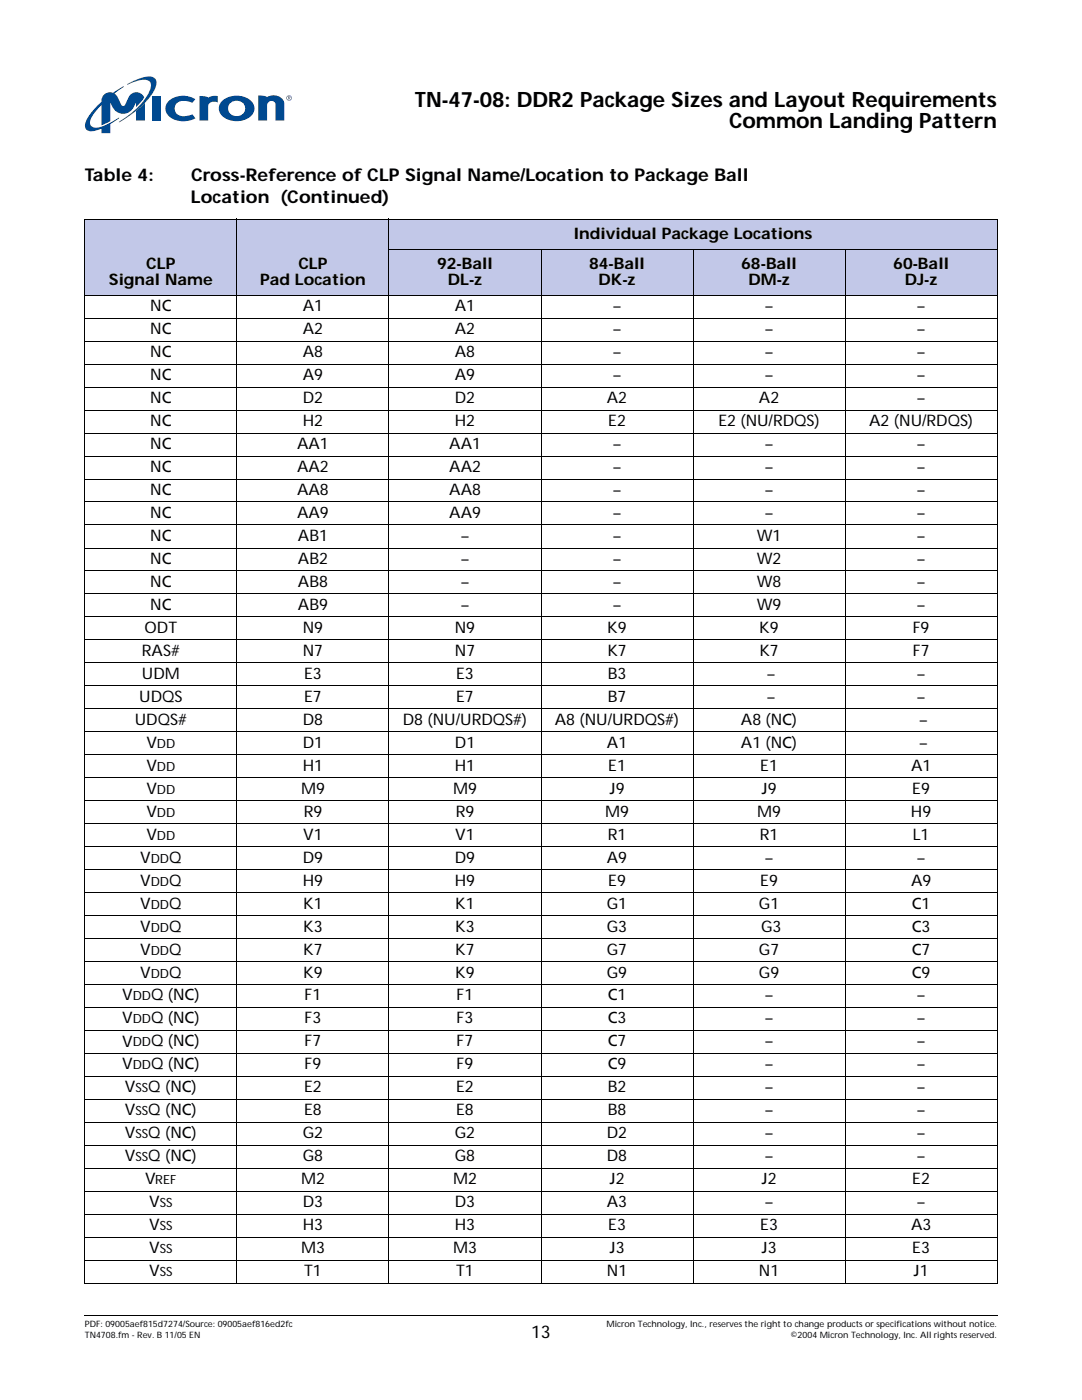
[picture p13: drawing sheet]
<svg xmlns="http://www.w3.org/2000/svg" width="216mm" height="279mm" viewBox="0 0 216 279" stroke-linecap="round" stroke-linejoin="round" font-family="sans-serif">
<defs><g id="words">
<g font-size="4.2">
<text x="82.8" y="21.3">TN-47-08: DDR2 Package Sizes and Layout Requirements</text>
<text x="145.5" y="25.5">Common Landing Pattern</text>
</g>
<g font-size="3.5">
<text x="16.9" y="36.2">Table 4:</text>
<text x="38.1" y="40.4">Location (Continued)</text>
<text x="38.1" y="36.2">Cross-Reference of CLP Signal Name/Location to Package Ball</text>
<text x="106" y="267">13</text>
</g>
<g font-size="3.2">
<text x="114.5" y="47.6">Individual Package Locations</text>
<text x="29.2" y="53.6">CLP</text>
<text x="59.5" y="53.6">CLP</text>
<text x="87.2" y="53.6">92-Ball</text>
<text x="117.6" y="53.6">84-Ball</text>
<text x="147.9" y="53.6">68-Ball</text>
<text x="178.2" y="53.6">60-Ball</text>
<text x="21.7" y="56.8">Signal Name</text>
<text x="51.9" y="56.8">Pad Location</text>
<text x="89.3" y="56.8">DL-z</text>
<text x="119.4" y="56.8">DK-z</text>
<text x="149.3" y="56.8">DM-z</text>
<text x="180.6" y="56.8">DJ-z</text>
<text x="30" y="62.1">NC</text>
<text x="60.4" y="62.1">A1</text>
<text x="90.8" y="62.1">A1</text>
<text x="122.3" y="62.1">–</text>
<text x="152.7" y="62.1">–</text>
<text x="183" y="62.1">–</text>
<text x="30" y="66.7">NC</text>
<text x="30" y="71.3">NC</text>
<text x="60.4" y="66.7">A2</text>
<text x="60.4" y="71.3">A8</text>
<text x="90.8" y="66.7">A2</text>
<text x="90.8" y="71.3">A8</text>
<text x="122.3" y="66.7">–</text>
<text x="122.3" y="71.3">–</text>
<text x="152.7" y="66.7">–</text>
<text x="152.7" y="71.3">–</text>
<text x="183" y="66.7">–</text>
<text x="183" y="71.3">–</text>
<text x="30" y="75.8">NC</text>
<text x="60.4" y="75.8">A9</text>
<text x="90.8" y="75.8">A9</text>
<text x="122.3" y="75.8">–</text>
<text x="152.7" y="75.8">–</text>
<text x="183" y="75.8">–</text>
<text x="30" y="80.4">NC</text>
<text x="60.4" y="80.4">D2</text>
<text x="90.8" y="80.4">D2</text>
<text x="121.1" y="80.4">A2</text>
<text x="151.4" y="80.4">A2</text>
<text x="183" y="80.4">–</text>
<text x="30" y="85">NC</text>
<text x="30" y="89.6">NC</text>
<text x="59.3" y="89.6">AA1</text>
<text x="60.4" y="85">H2</text>
<text x="89.6" y="89.6">AA1</text>
<text x="90.8" y="85">H2</text>
<text x="121.3" y="85">E2</text>
<text x="122.3" y="89.6">–</text>
<text x="143.3" y="85">E2 (NU/RDQS)</text>
<text x="152.7" y="89.6">–</text>
<text x="173.4" y="85">A2 (NU/RDQS)</text>
<text x="183" y="89.6">–</text>
<text x="30" y="94.2">NC</text>
<text x="59.3" y="94.2">AA2</text>
<text x="89.6" y="94.2">AA2</text>
<text x="122.3" y="94.2">–</text>
<text x="152.7" y="94.2">–</text>
<text x="183" y="94.2">–</text>
<text x="30" y="98.8">NC</text>
<text x="59.3" y="98.8">AA8</text>
<text x="89.6" y="98.8">AA8</text>
<text x="122.3" y="98.8">–</text>
<text x="152.7" y="98.8">–</text>
<text x="183" y="98.8">–</text>
<text x="30" y="103.4">NC</text>
<text x="30" y="108">NC</text>
<text x="59.3" y="103.4">AA9</text>
<text x="59.4" y="108">AB1</text>
<text x="89.6" y="103.4">AA9</text>
<text x="92" y="108">–</text>
<text x="122.3" y="103.4">–</text>
<text x="122.3" y="108">–</text>
<text x="151" y="108">W1</text>
<text x="152.7" y="103.4">–</text>
<text x="183" y="103.4">–</text>
<text x="183" y="108">–</text>
<text x="30" y="112.5">NC</text>
<text x="59.4" y="112.5">AB2</text>
<text x="92" y="112.5">–</text>
<text x="122.3" y="112.5">–</text>
<text x="151" y="112.5">W2</text>
<text x="183" y="112.5">–</text>
<text x="30" y="117.1">NC</text>
<text x="59.4" y="117.1">AB8</text>
<text x="92" y="117.1">–</text>
<text x="122.3" y="117.1">–</text>
<text x="151" y="117.1">W8</text>
<text x="183" y="117.1">–</text>
<text x="30" y="121.7">NC</text>
<text x="59.4" y="121.7">AB9</text>
<text x="92" y="121.7">–</text>
<text x="122.3" y="121.7">–</text>
<text x="151" y="121.7">W9</text>
<text x="183" y="121.7">–</text>
<text x="28.3" y="130.9">RAS#</text>
<text x="28.9" y="126.3">ODT</text>
<text x="60.4" y="126.3">N9</text>
<text x="60.4" y="130.9">N7</text>
<text x="90.8" y="126.3">N9</text>
<text x="90.8" y="130.9">N7</text>
<text x="121.2" y="126.3">K9</text>
<text x="121.2" y="130.9">K7</text>
<text x="151.5" y="126.3">K9</text>
<text x="151.5" y="130.9">K7</text>
<text x="182.1" y="126.3">F9</text>
<text x="182.1" y="130.9">F7</text>
<text x="28.3" y="135.5">UDM</text>
<text x="60.7" y="135.5">E3</text>
<text x="91" y="135.5">E3</text>
<text x="121.3" y="135.5">B3</text>
<text x="153.1" y="135.5">–</text>
<text x="183" y="135.5">–</text>
<text x="27.8" y="140.1">UDQS</text>
<text x="60.7" y="140.1">E7</text>
<text x="91" y="140.1">E7</text>
<text x="121.3" y="140.1">B7</text>
<text x="153.1" y="140.1">–</text>
<text x="183" y="140.1">–</text>
<text x="26.9" y="144.6">UDQS#</text>
<text x="29.2" y="149.2">V</text>
<text x="60.4" y="144.6">D8</text>
<text x="60.4" y="149.2">D1</text>
<text x="80.4" y="144.6">D8 (NU/URDQS#)</text>
<text x="90.8" y="149.2">D1</text>
<text x="110.7" y="144.6">A8 (NU/URDQS#)</text>
<text x="121.1" y="149.2">A1</text>
<text x="147.8" y="144.6">A8 (NC)</text>
<text x="147.8" y="149.2">A1 (NC)</text>
<text x="183.5" y="144.6">–</text>
<text x="183.5" y="149.2">–</text>
<text x="29.2" y="153.8">V</text>
<text x="60.4" y="153.8">H1</text>
<text x="90.8" y="153.8">H1</text>
<text x="121.3" y="153.8">E1</text>
<text x="151.7" y="153.8">E1</text>
<text x="181.8" y="153.8">A1</text>
<text x="29.2" y="158.4">V</text>
<text x="60.1" y="158.4">M9</text>
<text x="90.4" y="158.4">M9</text>
<text x="121.6" y="158.4">J9</text>
<text x="152" y="158.4">J9</text>
<text x="182" y="158.4">E9</text>
<text x="29.2" y="167.6">V</text>
<text x="29.2" y="163">V</text>
<text x="60.5" y="167.6">V1</text>
<text x="60.6" y="163">R9</text>
<text x="90.8" y="167.6">V1</text>
<text x="90.9" y="163">R9</text>
<text x="120.7" y="163">M9</text>
<text x="121.3" y="167.6">R1</text>
<text x="151.1" y="163">M9</text>
<text x="151.6" y="167.6">R1</text>
<text x="181.8" y="163">H9</text>
<text x="182.1" y="167.6">L1</text>
<text x="28" y="172.1">V</text>
<text x="33.8" y="172.1">Q</text>
<text x="60.4" y="172.1">D9</text>
<text x="90.8" y="172.1">D9</text>
<text x="121.1" y="172.1">A9</text>
<text x="152.7" y="172.1">–</text>
<text x="183" y="172.1">–</text>
<text x="28" y="176.7">V</text>
<text x="33.8" y="176.7">Q</text>
<text x="60.4" y="176.7">H9</text>
<text x="90.8" y="176.7">H9</text>
<text x="121.3" y="176.7">E9</text>
<text x="151.7" y="176.7">E9</text>
<text x="181.8" y="176.7">A9</text>
<text x="28" y="185.9">V</text>
<text x="28" y="181.3">V</text>
<text x="33.8" y="181.3">Q</text>
<text x="33.8" y="185.9">Q</text>
<text x="60.5" y="181.3">K1</text>
<text x="60.5" y="185.9">K3</text>
<text x="90.8" y="181.3">K1</text>
<text x="90.8" y="185.9">K3</text>
<text x="121.1" y="181.3">G1</text>
<text x="121.1" y="185.9">G3</text>
<text x="151.4" y="181.3">G1</text>
<text x="151.9" y="185.9">G3</text>
<text x="181.9" y="181.3">C1</text>
<text x="181.9" y="185.9">C3</text>
<text x="28" y="190.5">V</text>
<text x="33.8" y="190.5">Q</text>
<text x="60.5" y="190.5">K7</text>
<text x="90.8" y="190.5">K7</text>
<text x="121.1" y="190.5">G7</text>
<text x="151.4" y="190.5">G7</text>
<text x="181.9" y="190.5">C7</text>
<text x="28" y="195.1">V</text>
<text x="33.8" y="195.1">Q</text>
<text x="60.5" y="195.1">K9</text>
<text x="90.8" y="195.1">K9</text>
<text x="121.1" y="195.1">G9</text>
<text x="151.4" y="195.1">G9</text>
<text x="181.9" y="195.1">C9</text>
<text x="24.4" y="199.7">V</text>
<text x="30.1" y="199.7">Q (NC)</text>
<text x="60.8" y="199.7">F1</text>
<text x="91.1" y="199.7">F1</text>
<text x="121.3" y="199.7">C1</text>
<text x="152.7" y="199.7">–</text>
<text x="183" y="199.7">–</text>
<text x="24.4" y="204.3">V</text>
<text x="24.4" y="208.9">V</text>
<text x="30.1" y="204.3">Q (NC)</text>
<text x="30.1" y="208.9">Q (NC)</text>
<text x="60.8" y="204.3">F3</text>
<text x="60.8" y="208.9">F7</text>
<text x="91.1" y="204.3">F3</text>
<text x="91.1" y="208.9">F7</text>
<text x="121.3" y="204.3">C3</text>
<text x="121.3" y="208.9">C7</text>
<text x="152.7" y="204.3">–</text>
<text x="152.7" y="208.9">–</text>
<text x="183" y="204.3">–</text>
<text x="183" y="208.9">–</text>
<text x="24.4" y="213.4">V</text>
<text x="30.1" y="213.4">Q (NC)</text>
<text x="60.8" y="213.4">F9</text>
<text x="91.1" y="213.4">F9</text>
<text x="121.3" y="213.4">C9</text>
<text x="152.7" y="213.4">–</text>
<text x="183" y="213.4">–</text>
<text x="24.9" y="218">V</text>
<text x="29.6" y="218">Q (NC)</text>
<text x="60.7" y="218">E2</text>
<text x="91" y="218">E2</text>
<text x="121.3" y="218">B2</text>
<text x="152.7" y="218">–</text>
<text x="183" y="218">–</text>
<text x="24.9" y="222.6">V</text>
<text x="24.9" y="227.2">V</text>
<text x="29.6" y="222.6">Q (NC)</text>
<text x="29.6" y="227.2">Q (NC)</text>
<text x="60.4" y="227.2">G2</text>
<text x="60.7" y="222.6">E8</text>
<text x="90.8" y="227.2">G2</text>
<text x="91" y="222.6">E8</text>
<text x="121.1" y="227.2">D2</text>
<text x="121.3" y="222.6">B8</text>
<text x="152.7" y="222.6">–</text>
<text x="152.7" y="227.2">–</text>
<text x="183" y="222.6">–</text>
<text x="183" y="227.2">–</text>
<text x="24.9" y="231.8">V</text>
<text x="29.6" y="231.8">Q (NC)</text>
<text x="60.4" y="231.8">G8</text>
<text x="90.8" y="231.8">G8</text>
<text x="121.1" y="231.8">D8</text>
<text x="152.7" y="231.8">–</text>
<text x="183" y="231.8">–</text>
<text x="29" y="236.4">V</text>
<text x="60.1" y="236.4">M2</text>
<text x="90.4" y="236.4">M2</text>
<text x="121.6" y="236.4">J2</text>
<text x="152" y="236.4">J2</text>
<text x="182" y="236.4">E2</text>
<text x="29.8" y="245.5">V</text>
<text x="29.8" y="241">V</text>
<text x="60.4" y="241">D3</text>
<text x="60.4" y="245.5">H3</text>
<text x="90.8" y="245.5">H3</text>
<text x="90.8" y="241">D3</text>
<text x="121.1" y="241">A3</text>
<text x="121.3" y="245.5">E3</text>
<text x="151.7" y="245.5">E3</text>
<text x="152.7" y="241">–</text>
<text x="181.8" y="245.5">A3</text>
<text x="183" y="241">–</text>
<text x="29.8" y="250.1">V</text>
<text x="60.1" y="250.1">M3</text>
<text x="90.4" y="250.1">M3</text>
<text x="121.6" y="250.1">J3</text>
<text x="152" y="250.1">J3</text>
<text x="182" y="250.1">E3</text>
<text x="29.8" y="254.7">V</text>
<text x="60.7" y="254.7">T1</text>
<text x="91" y="254.7">T1</text>
<text x="121.1" y="254.7">N1</text>
<text x="151.4" y="254.7">N1</text>
<text x="182.3" y="254.7">J1</text>
</g>
<g font-size="2.5">
<text x="31.3" y="149.2">DD</text>
<text x="31.3" y="153.8">DD</text>
<text x="31.3" y="158.4">DD</text>
<text x="31.3" y="163">DD</text>
<text x="31.3" y="167.6">DD</text>
<text x="30.1" y="172.1">DD</text>
<text x="30.1" y="176.7">DD</text>
<text x="30.1" y="181.3">DD</text>
<text x="30.1" y="185.9">DD</text>
<text x="30.1" y="190.5">DD</text>
<text x="30.1" y="195.1">DD</text>
<text x="26.5" y="199.7">DD</text>
<text x="26.5" y="204.3">DD</text>
<text x="26.5" y="208.9">DD</text>
<text x="26.5" y="213.4">DD</text>
<text x="27.1" y="218">SS</text>
<text x="27.1" y="222.6">SS</text>
<text x="27.1" y="227.2">SS</text>
<text x="27.1" y="231.8">SS</text>
<text x="31" y="236.4">REF</text>
<text x="31.9" y="241">SS</text>
<text x="31.9" y="245.5">SS</text>
<text x="31.9" y="250.1">SS</text>
<text x="31.9" y="254.7">SS</text>
</g>
<g font-size="1.8">
<text x="16.9" y="264.9">PDF: 09005aef815d7274/Source: 09005aef816ed2fc</text>
<text x="16.9" y="267">TN4708.fm - Rev. B 11/05 EN</text>
<text x="121" y="264.9">Micron Technology, Inc., reserves the right to change products or specifications without notice.</text>
<text x="157.8" y="267">©2004 Micron Technology, Inc. All rights reserved.</text>
</g>
</g></defs>
<path d="M16.8 262.4l.1 .2z" fill="#000"/>
<path d="M16.9 262.5h182.2" fill="none" stroke="#000" stroke-width=".2"/>
<g fill="#fff">
<path d="M16.9 28h182.1v1.7h-182.1z"/>
<path d="M16.9 15.3h41.5v11.3h-41.5z"/>
</g>
<g fill="#004990">
<path d="M33.8 20a4.6 4.6 0 0 1 5.2-.2l-.6 .7a2.9 2.9 0 0 0-3.3 .3 1.6 1.6 0 0 0 .1 1.8 1.6 1.6 0 0 0 1.8 .6l1.4-.4 .6 .8a4.7 4.7 0 0 1-5.6-.8 2.01 2.01 0 0 1 .4-2.8z"/>
<path d="M51.5 19.1a2.24 2.24 0 0 1 1.8 .3l.6-.3a2.42 2.42 0 0 1 2.7 1.1l.1 3.9h-1.7v-3.3a.85 .85 0 0 0-1-.7 .85 .85 0 0 0-.7 .9v3.1h-1.8z"/>
<path d="M30.4 19.2h1.7v4.9h-1.7z"/>
<path d="M39.8 19.2l1.3 .1 .4 .2 1-.4 1 .1v1.2l-.5-.1a1.18 1.18 0 0 0-1.5 .8v3h-1.7z"/>
<path d="M27.1 22.1l1.8-1.6v3.6h-1.8z"/>
<path d="M46.1 20.5a1.68 1.68 0 0 1 2.1-.1 1.68 1.68 0 0 1 .5 2.1 1.69 1.69 0 0 1-2.3 .5 1.69 1.69 0 0 1-.6-2.2zM44.5 20a2.11 2.11 0 0 0 .5 3.7 4.4 4.4 0 0 0 5.4-.9 2.13 2.13 0 0 0-1-3.2 4.6 4.6 0 0 0-4.9 .4z"/>
</g>
<path d="M25.4 16.8a9.2 9.2 0 0 1 4.9-1.5 1.26 1.26 0 0 1 .8 1.8 14 14 0 0 1-4.9 5.7l-2.5 1.6 .4-.4a14.8 14.8 0 0 0 5.9-6.3 1.22 1.22 0 0 0-.1-1.3 1.22 1.22 0 0 0-1.3-.5l-1.2 .2-2 .8z" fill="#00817a"/>
<g fill="#004990">
<path d="M20.7 18.9a2.18 2.18 0 0 1 1.9-.4l2.1-1.3-1.9 1.5 .7 .7 .8 1.6 .4 .1 .3-.2a3.3 3.3 0 0 1 1.5-2.3 1.55 1.55 0 0 1 2.2 1l-1.6 1.8v-1a2.8 2.8 0 0 1-2.5 2.3 2.34 2.34 0 0 1-2.2-1.5l-.4-.8v3.8l-1.8 .8v-4.1l-.7 .8a5 5 0 0 0-1.5 3 1.14 1.14 0 0 0 1.4 .8 18 18 0 0 0 4.4-2l-1.8 1.3v1.8h-1.8v-.9a3.7 3.7 0 0 1-2.8 .3 1.36 1.36 0 0 1-.2-1.8 11.1 11.1 0 0 1 3-3.9 1.78 1.78 0 0 1 .5-1.4z"/>
<path d="M57.1 19.6a.55 .55 0 0 1 1.1 0 .55 .55 0 0 1-1.1 0zM57.2 19.6a.45 .45 0 0 0 .9 0 .45 .45 0 0 0-.9 0zM57.5 19.2l.4 .1-.1 .3 .2 .3-.3-.3-.2 .3zM57.6 19.3v.2h.2v-.2z"/>
</g>
<g fill="#c2c8e8">
<path d="M16.9 43.7h30.4v15.2h-30.4z"/>
<path d="M47.3 43.7h30.3v15.2h-30.3z"/>
<path d="M77.6 43.7h121.4v6h-121.4z"/>
<path d="M77.6 49.7h30.3v9.2h-30.3z"/>
<path d="M107.9 49.7h30.4v9.2h-30.4z"/>
<path d="M138.3 49.7h30.3v9.2h-30.3z"/>
<path d="M168.6 49.7h30.4v9.2h-30.4z"/>
</g>
<g fill="none" stroke="#000" stroke-width=".2">
<path d="M16.8 43.7h182.3M16.8 58.9h182.3M16.9 43.8v212.2M47.3 43.6v212.6M77.5 49.7h121.6M77.6 43.6v212.6M107.9 49.7v206.5M138.3 49.7v206.5M168.6 49.7v206.5M199 43.8v212.2M16.8 63.5h182.3M16.8 68.1h182.3"/>
<path d="M16.8 72.7h182.3M16.8 77.3h182.3M16.8 81.9h182.3M16.8 86.4h182.3M16.8 91h182.3M16.8 95.6h182.3M16.8 100.2h182.3M16.8 104.8h182.3M16.8 109.4h182.3M16.8 113.9h182.3M16.8 118.5h182.3M16.8 123.1h182.3"/>
<path d="M16.8 127.7h182.3M16.8 132.3h182.3M16.8 136.9h182.3M16.8 141.5h182.3M16.8 146.1h182.3M16.8 150.6h182.3M16.8 155.2h182.3M16.8 159.8h182.3M16.8 164.4h182.3M16.8 169h182.3M16.8 173.6h182.3M16.8 178.2h182.3"/>
<path d="M16.8 182.7h182.3M16.8 187.3h182.3M16.8 191.9h182.3M16.8 196.5h182.3M16.8 201.1h182.3M16.8 205.7h182.3M16.8 210.2h182.3M16.8 214.8h182.3M16.8 219.4h182.3M16.8 224h182.3M16.8 228.6h182.3M16.8 233.2h182.3"/>
<path d="M16.8 237.8h182.3M16.8 242.4h182.3M16.8 247h182.3M16.8 251.5h182.3M16.8 256.1h182.3"/>
</g>
<use href="#words"/>
</svg>
